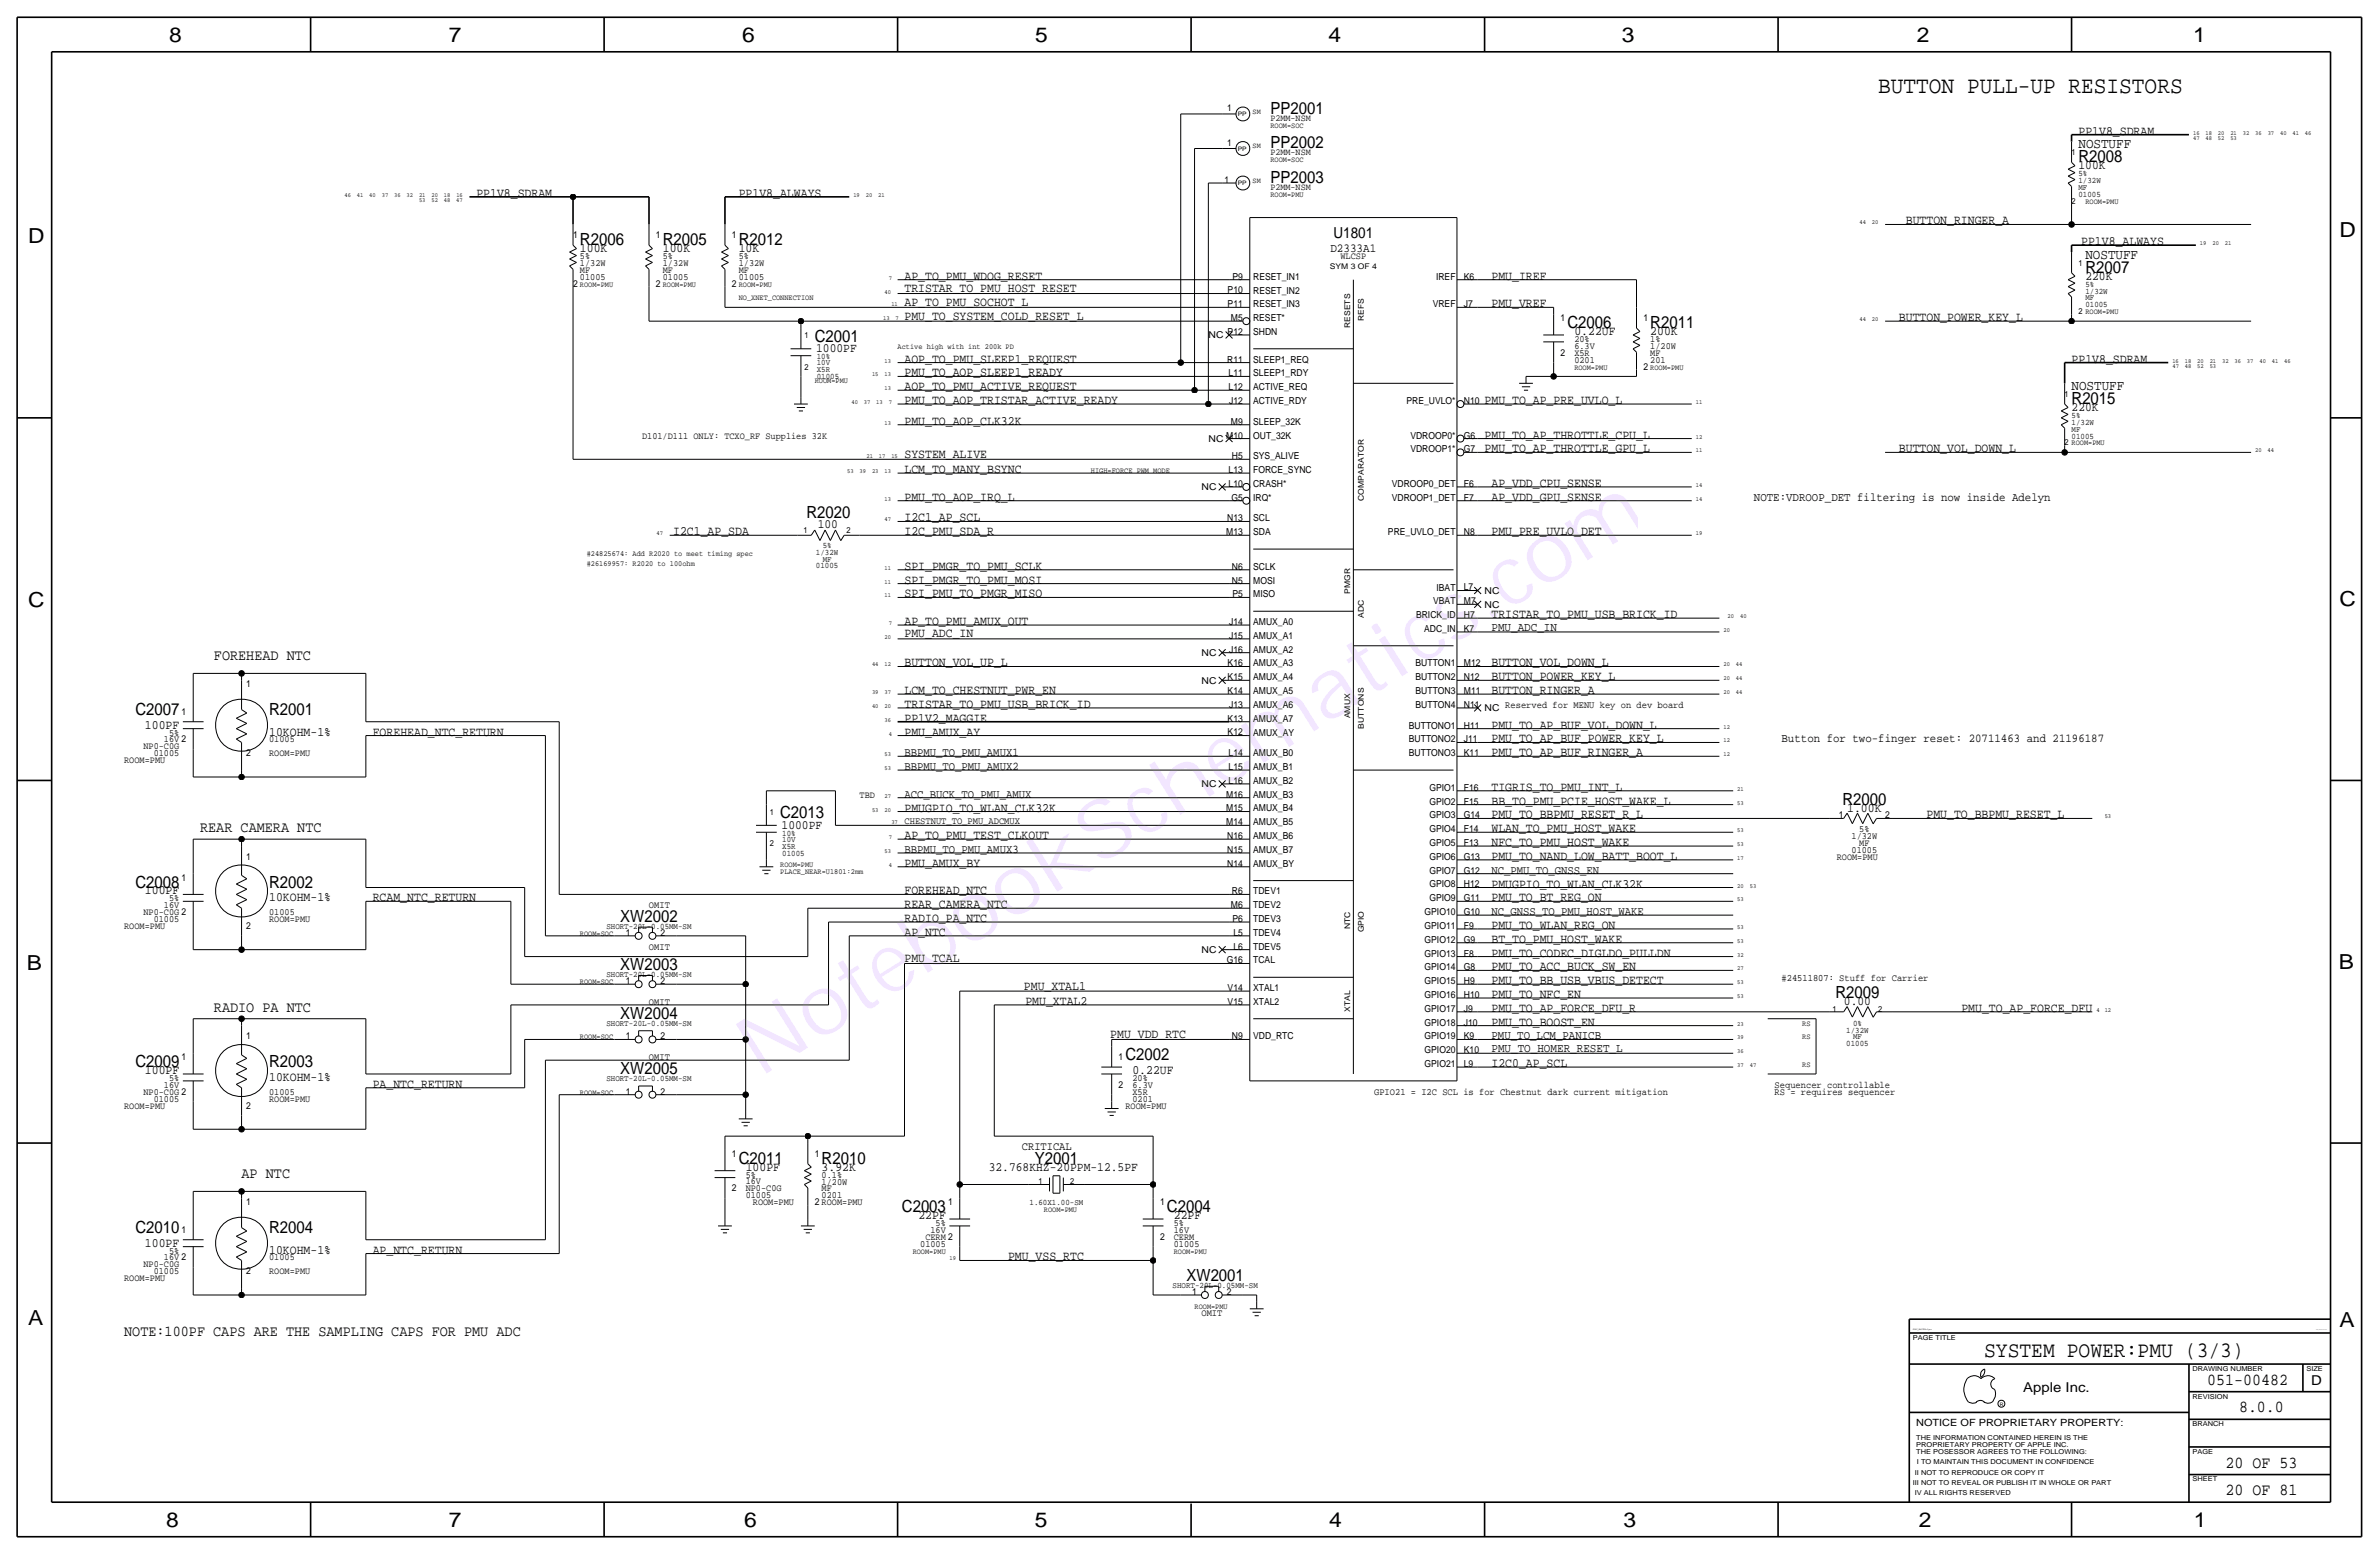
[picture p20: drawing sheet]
<svg xmlns="http://www.w3.org/2000/svg" width="875mm" height="572mm" viewBox="0 0 875 572" stroke-linecap="round" stroke-linejoin="round" font-family="sans-serif">
<defs><g id="words">
<text font-size="30.2" fill="#9f40ff" x="279.3" y="396.5" transform="rotate(-32 279.3 396.5)">NotebookSchematics.com</text>
<text font-size="8.7" x="690.8" y="34.3">BUTTON PULL-UP RESISTORS</text>
<text font-size="8.1" x="729.8" y="499.1">SYSTEM POWER:PMU (3/3)</text>
<g font-size="7.6">
<text x="62.2" y="15.5">8</text>
<text x="165" y="15.5">7</text>
<text x="273" y="15.5">6</text>
<text x="380.7" y="15.5">5</text>
<text x="488.6" y="15.5">4</text>
<text x="596.6" y="15.5">3</text>
<text x="705.1" y="15.5">2</text>
<text x="806.7" y="15.5">1</text>
<text x="10.4" y="89.4">D</text>
<text x="860.5" y="87.1">D</text>
<text x="10.4" y="223.3">C</text>
<text x="860.5" y="222.8">C</text>
<text x="9.8" y="356.6">B</text>
<text x="860.3" y="356.4">B</text>
<text x="10.4" y="487.4">A</text>
<text x="860.5" y="488.2">A</text>
<text x="61.2" y="561.6">8</text>
<text x="165" y="561.6">7</text>
<text x="273.8" y="561.6">6</text>
<text x="380.7" y="561.6">5</text>
<text x="488.9" y="561.6">4</text>
<text x="597.1" y="561.6">3</text>
<text x="705.8" y="561.6">2</text>
<text x="806.9" y="561.6">1</text>
</g>
<g font-size="6.2">
<text x="467.3" y="41.9">PP2001</text>
<text x="467.3" y="54.6">PP2002</text>
<text x="764.5" y="59.7">R2008</text>
<text x="467.3" y="67.3">PP2003</text>
<text x="213.3" y="90.2">R2006</text>
<text x="243.8" y="90.2">R2005</text>
<text x="271.7" y="90.2">R2012</text>
<text x="767" y="100.3">R2007</text>
<text x="299.7" y="125.7">C2001</text>
<text x="576.5" y="120.7">C2006</text>
<text x="607" y="120.7">R2011</text>
<text x="761.9" y="148.6">R2015</text>
<text x="296.7" y="190.5">R2020</text>
<text x="49.8" y="262.9">C2007</text>
<text x="99" y="262.9">R2001</text>
<text x="677.6" y="295.9">R2000</text>
<text x="287" y="301">C2013</text>
<text x="49.8" y="326.4">C2008</text>
<text x="99" y="326.4">R2002</text>
<text x="228.2" y="339.1">XW2002</text>
<text x="228.2" y="356.9">XW2003</text>
<text x="675.1" y="367">R2009</text>
<text x="228.2" y="374.6">XW2004</text>
<text x="414" y="389.9">C2002</text>
<text x="49.8" y="392.4">C2009</text>
<text x="99" y="392.4">R2003</text>
<text x="228.2" y="395">XW2005</text>
<text x="271.7" y="428">C2011</text>
<text x="302.2" y="428">R2010</text>
<text x="380.6" y="428">Y2001</text>
<text x="331.7" y="445.8">C2003</text>
<text x="429.2" y="445.8">C2004</text>
<text x="49.8" y="453.4">C2010</text>
<text x="99" y="453.4">R2004</text>
<text x="436.4" y="471.2">XW2001</text>
<text x="811.9" y="509.3">051-00482</text>
<text x="823.6" y="519.4">8.0.0</text>
<text x="818.6" y="539.7">20 OF 53</text>
<text x="818.6" y="549.9">20 OF 81</text>
</g>
<g font-size="5.6">
<text x="490.5" y="87.6">U1801</text>
<text x="78.7" y="242.6">FOREHEAD NTC</text>
<text x="73.6" y="306.1">REAR CAMERA NTC</text>
<text x="78.7" y="372.1">RADIO PA NTC</text>
<text x="88.9" y="433.1">AP NTC</text>
<text x="45.7" y="491.5">NOTE:100PF CAPS ARE THE SAMPLING CAPS FOR PMU ADC</text>
</g>
<g font-size="5.2">
<text x="764.5" y="54.6">NOSTUFF</text>
<text x="767" y="95.2">NOSTUFF</text>
<text x="762" y="143.5">NOSTUFF</text>
</g>
<g font-size="5">
<text x="850.1" y="509.3">D</text>
<text x="744.2" y="511.8">Apple Inc.</text>
</g>
<g font-size="4.7">
<text x="764.5" y="49.5">PP1V8_SDRAM</text>
<text x="764.5" y="62.2">100K</text>
<text x="175.2" y="72.4">PP1V8_SDRAM</text>
<text x="271.7" y="72.4">PP1V8_ALWAYS</text>
<text x="701" y="82.5">BUTTON_RINGER_A</text>
<text x="213.3" y="92.7">100K</text>
<text x="243.8" y="92.7">100K</text>
<text x="271.7" y="92.7">10K</text>
<text x="765.5" y="90.2">PP1V8_ALWAYS</text>
<text x="332.7" y="107.4">TRISTAR_TO_PMU_HOST_RESET</text>
<text x="332.7" y="102.9">AP_TO_PMU_WDOG_RESET</text>
<text x="548.6" y="102.9">PMU_IREF</text>
<text x="767" y="102.9">220K</text>
<text x="332.7" y="112.5">AP_TO_PMU_SOCHOT_L</text>
<text x="548.6" y="113">PMU_VREF</text>
<text x="332.7" y="117.6">PMU_TO_SYSTEM_COLD_RESET_L</text>
<text x="698.4" y="118.1">BUTTON_POWER_KEY_L</text>
<text x="579.1" y="123.2">0.22UF</text>
<text x="607" y="123.2">200K</text>
<text x="300.2" y="129.5">1000PF</text>
<text x="332.7" y="133.4">AOP_TO_PMU_SLEEP1_REQUEST</text>
<text x="761.9" y="133.4">PP1V8_SDRAM</text>
<text x="332.7" y="143.5">AOP_TO_PMU_ACTIVE_REQUEST</text>
<text x="332.7" y="138.4">PMU_TO_AOP_SLEEP1_READY</text>
<text x="332.7" y="148.6">PMU_TO_AOP_TRISTAR_ACTIVE_READY</text>
<text x="546" y="148.6">PMU_TO_AP_PRE_UVLO_L</text>
<text x="762" y="151.1">220K</text>
<text x="332.7" y="156.2">PMU_TO_AOP_CLK32K</text>
<text x="546" y="161.3">PMU_TO_AP_THROTTLE_CPU_L</text>
<text x="546" y="166.4">PMU_TO_AP_THROTTLE_GPU_L</text>
<text x="698.4" y="166.4">BUTTON_VOL_DOWN_L</text>
<text x="332.7" y="174">LCM_TO_MANY_BSYNC</text>
<text x="332.7" y="168.4">SYSTEM_ALIVE</text>
<text x="548.6" y="179.1">AP_VDD_CPU_SENSE</text>
<text x="332.7" y="184.2">PMU_TO_AOP_IRQ_L</text>
<text x="548.6" y="184.2">AP_VDD_GPU_SENSE</text>
<text x="332.7" y="191.8">I2C1_AP_SCL</text>
<text x="247.6" y="196.9">I2C1_AP_SDA</text>
<text x="300.8" y="194.1">100</text>
<text x="332.7" y="196.8">I2C_PMU_SDA_R</text>
<text x="548.6" y="196.9">PMU_PRE_UVLO_DET</text>
<text x="332.7" y="209.5">SPI_PMGR_TO_PMU_SCLK</text>
<text x="332.7" y="214.6">SPI_PMGR_TO_PMU_MOSI</text>
<text x="332.7" y="219.7">SPI_PMU_TO_PMGR_MISO</text>
<text x="548.6" y="227.3">TRISTAR_TO_PMU_USB_BRICK_ID</text>
<text x="332.7" y="229.9">AP_TO_PMU_AMUX_OUT</text>
<text x="332.7" y="234.4">PMU_ADC_IN</text>
<text x="332.7" y="245.1">BUTTON_VOL_UP_L</text>
<text x="548.6" y="245.1">BUTTON_VOL_DOWN_L</text>
<text x="548.6" y="250.2">BUTTON_POWER_KEY_L</text>
<text x="332.7" y="255.3">LCM_TO_CHESTNUT_PWR_EN</text>
<text x="548.6" y="255.3">BUTTON_RINGER_A</text>
<text x="332.7" y="260.3">TRISTAR_TO_PMU_USB_BRICK_ID</text>
<text x="53.3" y="268">100PF</text>
<text x="332.7" y="265.4">PP1V2_MAGGIE</text>
<text x="548.6" y="268">PMU_TO_AP_BUF_VOL_DOWN_L</text>
<text x="99" y="270.5">10KOHM-1%</text>
<text x="137.1" y="270.5">FOREHEAD_NTC_RETURN</text>
<text x="332.7" y="270.5">PMU_AMUX_AY</text>
<text x="548.6" y="273.1">PMU_TO_AP_BUF_POWER_KEY_L</text>
<text x="548.6" y="278.1">PMU_TO_AP_BUF_RINGER_A</text>
<text x="548.6" y="290.8">TIGRIS_TO_PMU_INT_L</text>
<text x="332.7" y="298.4">PMUGPIO_TO_WLAN_CLK32K</text>
<text x="548.6" y="295.9">BB_TO_PMU_PCIE_HOST_WAKE_L</text>
<text x="679.4" y="298.4">1.00K</text>
<text x="287.5" y="304.8">1000PF</text>
<text x="548.6" y="301">PMU_TO_BBPMU_RESET_R_L</text>
<text x="708.6" y="301">PMU_TO_BBPMU_RESET_L</text>
<text x="332.7" y="308.6">AP_TO_PMU_TEST_CLKOUT</text>
<text x="548.6" y="311.2">NFC_TO_PMU_HOST_WAKE</text>
<text x="548.6" y="306.1">WLAN_TO_PMU_HOST_WAKE</text>
<text x="548.6" y="316.2">PMU_TO_NAND_LOW_BATT_BOOT_L</text>
<text x="332.7" y="318.8">PMU_AMUX_BY</text>
<text x="53.3" y="328.9">100PF</text>
<text x="332.7" y="328.9">FOREHEAD_NTC</text>
<text x="548.6" y="326.4">PMUGPIO_TO_WLAN_CLK32K</text>
<text x="99" y="331.5">10KOHM-1%</text>
<text x="137.1" y="331.5">RCAM_NTC_RETURN</text>
<text x="332.7" y="334">REAR_CAMERA_NTC</text>
<text x="548.6" y="331.5">PMU_TO_BT_REG_ON</text>
<text x="332.7" y="339.1">RADIO_PA_NTC</text>
<text x="548.6" y="341.6">PMU_TO_WLAN_REG_ON</text>
<text x="332.7" y="344.2">AP_NTC</text>
<text x="548.6" y="346.7">BT_TO_PMU_HOST_WAKE</text>
<text x="332.7" y="353.8">PMU_TCAL</text>
<text x="548.6" y="351.8">PMU_TO_CODEC_DIGLDO_PULLDN</text>
<text x="548.6" y="356.9">PMU_TO_ACC_BUCK_SW_EN</text>
<text x="376.6" y="364">PMU_XTAL1</text>
<text x="548.6" y="362">PMU_TO_BB_USB_VBUS_DETECT</text>
<text x="377.1" y="369.6">PMU_XTAL2</text>
<text x="548.6" y="367">PMU_TO_NFC_EN</text>
<text x="678.2" y="369.6">0.00</text>
<text x="548.6" y="377.2">PMU_TO_BOOST_EN</text>
<text x="548.6" y="372.1">PMU_TO_AP_FORCE_DFU_R</text>
<text x="721.4" y="372.1">PMU_TO_AP_FORCE_DFU</text>
<text x="408.4" y="381.8">PMU_VDD_RTC</text>
<text x="53.3" y="395">100PF</text>
<text x="416.5" y="395">0.22UF</text>
<text x="548.6" y="392.4">I2C0_AP_SCL</text>
<text x="99" y="397.5">10KOHM-1%</text>
<text x="137.1" y="400">PA_NTC_RETURN</text>
<text x="274.3" y="430.5">100PF</text>
<text x="302.2" y="430.5">3.92K</text>
<text x="363.7" y="430.5">32.768KHZ-20PPM-12.5PF</text>
<text x="337.8" y="448.3">22PF</text>
<text x="431.7" y="448.3">22PF</text>
<text x="53.3" y="458.5">100PF</text>
<text x="99" y="461">10KOHM-1%</text>
<text x="137.1" y="461">AP_NTC_RETURN</text>
<text x="370.8" y="463.5">PMU_VSS_RTC</text>
</g>
<g font-size="4.5">
<text x="489.3" y="92.7">D2333A1</text>
<text x="548.6" y="231.9">PMU_ADC_IN</text>
<text x="548.6" y="386.8">PMU_TO_HOMER_RESET_L</text>
</g>
<g font-size="4.4">
<text x="645.1" y="184.1">NOTE:VDROOP_DET filtering is now inside Adelyn</text>
<text x="655.3" y="273">Button for two-finger reset: 20711463 and 21196187</text>
<text x="332.7" y="278.1">BBPMU_TO_PMU_AMUX1</text>
<text x="332.7" y="283.2">BBPMU_TO_PMU_AMUX2</text>
<text x="332.7" y="293.4">ACC_BUCK_TO_PMU_AMUX</text>
<text x="332.7" y="313.7">BBPMU_TO_PMU_AMUX3</text>
<text x="548.6" y="321.3">NC_PMU_TO_GNSS_EN</text>
<text x="548.6" y="336.5">NC_GNSS_TO_PMU_HOST_WAKE</text>
<text x="548.6" y="382.3">PMU_TO_LCM_PANICB</text>
</g>
<text font-size="4.3" x="375.9" y="422.9">CRITICAL</text>
<text font-size="3.7" x="704.8" y="524.5">NOTICE OF PROPRIETARY PROPERTY:</text>
<g font-size="3.6">
<text x="553.7" y="260.3">Reserved for MENU key on dev board</text>
<text x="332.7" y="303">CHESTNUT_TO_PMU_ADCMUX</text>
<text x="238.7" y="334">OMIT</text>
<text x="238.7" y="349.2">OMIT</text>
<text x="655.3" y="360.7">#24511807: Stuff for Carrier</text>
<text x="238.7" y="369.6">OMIT</text>
<text x="238.7" y="389.9">OMIT</text>
<text x="652.7" y="400">Sequencer controllable</text>
<text x="505.4" y="402.6">GPIO21 = I2C SCL is for Chestnut dark current mitigation</text>
<text x="652.7" y="402.6">RS = requires sequencer</text>
<text x="441.9" y="483.9">OMIT</text>
</g>
<g font-size="3.5">
<text x="451.4" y="40.9">1</text>
<text x="467.3" y="44.4">P2MM-NSM</text>
<text x="451.4" y="53.6">1</text>
<text x="467.3" y="57.2">P2MM-NSM</text>
<text x="450.4" y="67.3">1</text>
<text x="467.3" y="69.9">P2MM-NSM</text>
<text x="210.8" y="87.6">1</text>
<text x="241.2" y="87.6">1</text>
<text x="269.2" y="87.6">1</text>
<text x="213.3" y="95.3">5%</text>
<text x="243.8" y="95.3">5%</text>
<text x="271.7" y="95.3">5%</text>
<text x="493.1" y="95.3">WLCSP</text>
<text x="213.3" y="97.8">1/32W</text>
<text x="213.3" y="100.3">MF</text>
<text x="243.8" y="97.8">1/32W</text>
<text x="243.8" y="100.3">MF</text>
<text x="271.7" y="97.8">1/32W</text>
<text x="271.7" y="100.3">MF</text>
<text x="210.8" y="105.4">2</text>
<text x="213.3" y="102.9">01005</text>
<text x="241.2" y="105.4">2</text>
<text x="243.8" y="102.9">01005</text>
<text x="269.2" y="105.4">2</text>
<text x="271.7" y="102.9">01005</text>
<text x="451.5" y="107.9">P10</text>
<text x="453.3" y="102.9">P9</text>
<text x="461" y="107.9">RESET_IN2</text>
<text x="461" y="102.9">RESET_IN1</text>
<text x="528.2" y="102.9">IREF</text>
<text x="538.4" y="102.9">K6</text>
<text x="451.5" y="113">P11</text>
<text x="461" y="113">RESET_IN3</text>
<text x="527" y="113">VREF</text>
<text x="538.4" y="113">J7</text>
<text x="452.8" y="118.1">M5</text>
<text x="460.9" y="118.1">RESET*</text>
<text x="574" y="118.1">1</text>
<text x="604.5" y="118.1">1</text>
<text x="444.5" y="124.5">NC</text>
<text x="451.5" y="123.2">P12</text>
<text x="461" y="123.2">SHDN</text>
<text x="579.1" y="125.7">20%</text>
<text x="607" y="125.7">1%</text>
<text x="574" y="130.8">2</text>
<text x="579.1" y="130.8">X5R</text>
<text x="579.1" y="128.3">6.3V</text>
<text x="607" y="128.3">1/20W</text>
<text x="607" y="130.8">MF</text>
<text x="451.4" y="133.3">R11</text>
<text x="461" y="133.3">SLEEP1_REQ</text>
<text x="579.1" y="133.4">0201</text>
<text x="604.5" y="135.9">2</text>
<text x="607" y="133.4">201</text>
<text x="451.9" y="138.4">L11</text>
<text x="451.9" y="143.4">L12</text>
<text x="461" y="143.5">ACTIVE_REQ</text>
<text x="461" y="138.4">SLEEP1_RDY</text>
<text x="452.1" y="148.5">J12</text>
<text x="461" y="148.6">ACTIVE_RDY</text>
<text x="517.3" y="148.6">PRE_UVLO*</text>
<text x="538.4" y="148.6">N10</text>
<text x="236.2" y="161.3">D101/D111 ONLY: TCXO_RF Supplies 32K</text>
<text x="451" y="161.3">M10</text>
<text x="452.8" y="156.2">M9</text>
<text x="461" y="161.3">OUT_32K</text>
<text x="461" y="156.2">SLEEP_32K</text>
<text x="518.7" y="161.3">VDROOP0*</text>
<text x="538.4" y="161.3">G6</text>
<text x="444.5" y="162.6">NC</text>
<text x="518.7" y="166.4">VDROOP1*</text>
<text x="538.4" y="166.4">G7</text>
<text x="451.9" y="174">L13</text>
<text x="453.1" y="168.9">H5</text>
<text x="461" y="168.9">SYS_ALIVE</text>
<text x="461" y="174">FORCE_SYNC</text>
<text x="451.9" y="179">L10</text>
<text x="460.9" y="179.1">CRASH*</text>
<text x="511.9" y="179.1">VDROOP0_DET</text>
<text x="538.4" y="179.1">F6</text>
<text x="442" y="180.3">NC</text>
<text x="452.9" y="184.1">G5</text>
<text x="460.9" y="184.1">IRQ*</text>
<text x="511.9" y="184.2">VDROOP1_DET</text>
<text x="538.4" y="184.2">F7</text>
<text x="451.4" y="191.8">N13</text>
<text x="461" y="191.8">SCL</text>
<text x="451" y="196.8">M13</text>
<text x="461" y="196.8">SDA</text>
<text x="510.5" y="196.9">PRE_UVLO_DET</text>
<text x="538.4" y="196.8">N8</text>
<text x="453.1" y="209.5">N6</text>
<text x="461" y="209.5">SCLK</text>
<text x="453.1" y="214.6">N5</text>
<text x="461" y="214.6">MOSI</text>
<text x="453.3" y="219.7">P5</text>
<text x="461" y="219.7">MISO</text>
<text x="528.4" y="217.2">IBAT</text>
<text x="538.4" y="217.2">L7</text>
<text x="546.1" y="218.4">NC</text>
<text x="520.8" y="227.3">BRICK_ID</text>
<text x="527.1" y="222.2">VBAT</text>
<text x="538.4" y="222.2">M7</text>
<text x="538.4" y="227.3">H7</text>
<text x="546.1" y="223.5">NC</text>
<text x="452.1" y="229.8">J14</text>
<text x="461" y="229.9">AMUX_A0</text>
<text x="523.8" y="232.4">ADC_IN</text>
<text x="538.4" y="232.3">K7</text>
<text x="452.1" y="240">J16</text>
<text x="452.1" y="234.9">J15</text>
<text x="461" y="234.9">AMUX_A1</text>
<text x="442" y="241.3">NC</text>
<text x="451.5" y="245">K16</text>
<text x="461" y="245.1">AMUX_A3</text>
<text x="461" y="240">AMUX_A2</text>
<text x="520.7" y="245.1">BUTTON1</text>
<text x="538.4" y="245.1">M12</text>
<text x="442" y="251.5">NC</text>
<text x="451.5" y="250.1">K15</text>
<text x="461" y="250.2">AMUX_A4</text>
<text x="520.7" y="250.2">BUTTON2</text>
<text x="538.4" y="250.1">N12</text>
<text x="90.5" y="252.7">1</text>
<text x="451.5" y="255.2">K14</text>
<text x="461" y="255.3">AMUX_A5</text>
<text x="520.7" y="255.3">BUTTON3</text>
<text x="538.4" y="255.2">M11</text>
<text x="66.8" y="262.9">1</text>
<text x="452.1" y="260.3">J13</text>
<text x="461" y="260.3">AMUX_A6</text>
<text x="520.7" y="260.3">BUTTON4</text>
<text x="538.4" y="260.3">N11</text>
<text x="546.1" y="261.6">NC</text>
<text x="451.5" y="265.4">K13</text>
<text x="461" y="265.4">AMUX_A7</text>
<text x="518.2" y="268">BUTTONO1</text>
<text x="538.4" y="267.9">H11</text>
<text x="52.8" y="275.6">NP0-C0G</text>
<text x="60.3" y="273.1">16V 2</text>
<text x="62.2" y="270.5">5%</text>
<text x="99" y="273.1">01005</text>
<text x="451.5" y="270.5">K12</text>
<text x="461" y="270.5">AMUX_AY</text>
<text x="518.2" y="273">BUTTONO2</text>
<text x="538.4" y="273">J11</text>
<text x="45.7" y="280.7">ROOM=PMU</text>
<text x="56.5" y="278.1">01005</text>
<text x="90.5" y="278.1">2</text>
<text x="99" y="278.1">ROOM=PMU</text>
<text x="451.9" y="278.1">L14</text>
<text x="461" y="278.1">AMUX_B0</text>
<text x="518.2" y="278.1">BUTTONO3</text>
<text x="538.4" y="278.1">K11</text>
<text x="451.9" y="283.2">L15</text>
<text x="461" y="283.2">AMUX_B1</text>
<text x="316.2" y="293.4">TBD</text>
<text x="442" y="289.6">NC</text>
<text x="451" y="293.3">M16</text>
<text x="451.9" y="288.2">L16</text>
<text x="461" y="288.3">AMUX_B2</text>
<text x="461" y="293.4">AMUX_B3</text>
<text x="525.7" y="290.8">GPIO1</text>
<text x="538.4" y="290.8">F16</text>
<text x="451" y="298.4">M15</text>
<text x="461" y="298.4">AMUX_B4</text>
<text x="525.7" y="295.9">GPIO2</text>
<text x="538.4" y="295.9">F15</text>
<text x="451" y="303.5">M14</text>
<text x="461" y="303.5">AMUX_B5</text>
<text x="525.7" y="301">GPIO3</text>
<text x="538.4" y="301">G14</text>
<text x="676.4" y="301">1</text>
<text x="693.4" y="301">2</text>
<text x="451.4" y="308.6">N16</text>
<text x="461" y="308.6">AMUX_B6</text>
<text x="525.7" y="306.1">GPIO4</text>
<text x="525.7" y="311.1">GPIO5</text>
<text x="538.4" y="311.1">F13</text>
<text x="538.4" y="306">F14</text>
<text x="681" y="308.6">1/32W</text>
<text x="683.9" y="306.1">5%</text>
<text x="683.9" y="311.1">MF</text>
<text x="90.5" y="316.2">1</text>
<text x="451.4" y="313.6">N15</text>
<text x="461" y="313.7">AMUX_B7</text>
<text x="525.7" y="316.2">GPIO6</text>
<text x="538.4" y="316.2">G13</text>
<text x="675.6" y="316.2">ROOM=PMU</text>
<text x="681" y="313.7">01005</text>
<text x="66.8" y="323.8">1</text>
<text x="451.4" y="318.7">N14</text>
<text x="461" y="318.8">AMUX_BY</text>
<text x="525.7" y="321.3">GPIO7</text>
<text x="538.4" y="321.3">G12</text>
<text x="453.1" y="328.9">R6</text>
<text x="461" y="328.9">TDEV1</text>
<text x="525.7" y="326.4">GPIO8</text>
<text x="538.4" y="326.4">H12</text>
<text x="60.3" y="334">16V</text>
<text x="62.2" y="331.5">5%</text>
<text x="452.8" y="334">M6</text>
<text x="461" y="334">TDEV2</text>
<text x="525.7" y="331.5">GPIO9</text>
<text x="538.4" y="331.4">G11</text>
<text x="45.7" y="341.6">ROOM=PMU</text>
<text x="52.8" y="336.5">NP0-C0G 2</text>
<text x="56.5" y="339.1">01005</text>
<text x="90.5" y="341.6">2</text>
<text x="99" y="336.5">01005</text>
<text x="99" y="339.1">ROOM=PMU</text>
<text x="453.3" y="339.1">P6</text>
<text x="461" y="339.1">TDEV3</text>
<text x="524" y="341.6">GPIO11</text>
<text x="524" y="336.5">GPIO10</text>
<text x="538.4" y="341.6">F9</text>
<text x="538.4" y="336.5">G10</text>
<text x="230.2" y="344.2">1</text>
<text x="242.9" y="344.2">2</text>
<text x="453.6" y="344.2">L5</text>
<text x="461" y="344.1">TDEV4</text>
<text x="524" y="346.7">GPIO12</text>
<text x="538.4" y="346.7">G9</text>
<text x="442" y="350.5">NC</text>
<text x="453.6" y="349.2">L6</text>
<text x="461" y="349.2">TDEV5</text>
<text x="524" y="351.8">GPIO13</text>
<text x="538.4" y="351.8">F8</text>
<text x="451.2" y="354.3">G16</text>
<text x="461" y="354.3">TCAL</text>
<text x="524" y="356.9">GPIO14</text>
<text x="538.4" y="356.8">G8</text>
<text x="230.2" y="361.9">1</text>
<text x="242.9" y="361.9">2</text>
<text x="451.5" y="364.5">V14</text>
<text x="461" y="364.5">XTAL1</text>
<text x="524" y="361.9">GPIO15</text>
<text x="538.4" y="361.9">H9</text>
<text x="451.5" y="369.6">V15</text>
<text x="461" y="369.5">XTAL2</text>
<text x="524" y="367">GPIO16</text>
<text x="538.4" y="367">H10</text>
<text x="524" y="372.1">GPIO17</text>
<text x="524" y="377.2">GPIO18</text>
<text x="538.4" y="377.2">J10</text>
<text x="538.4" y="372.1">J9</text>
<text x="90.5" y="382.3">1</text>
<text x="230.2" y="382.3">1</text>
<text x="242.9" y="382.3">2</text>
<text x="453.1" y="382.3">N9</text>
<text x="461" y="382.2">VDD_RTC</text>
<text x="524" y="382.3">GPIO19</text>
<text x="538.4" y="382.3">K9</text>
<text x="66.8" y="389.9">1</text>
<text x="411.4" y="389.9">1</text>
<text x="524" y="387.3">GPIO20</text>
<text x="538.4" y="387.3">K10</text>
<text x="524" y="392.4">GPIO21</text>
<text x="538.4" y="392.4">L9</text>
<text x="60.3" y="400">16V</text>
<text x="62.2" y="397.5">5%</text>
<text x="411.4" y="400">2</text>
<text x="416.5" y="397.5">20%</text>
<text x="416.5" y="400">6.3V</text>
<text x="45.7" y="407.7">ROOM=PMU</text>
<text x="52.8" y="402.6">NP0-C0G 2</text>
<text x="56.5" y="405.1">01005</text>
<text x="90.5" y="407.7">2</text>
<text x="99" y="402.6">01005</text>
<text x="99" y="405.1">ROOM=PMU</text>
<text x="230.2" y="402.6">1</text>
<text x="242.9" y="402.6">2</text>
<text x="414" y="407.7">ROOM=PMU</text>
<text x="416.5" y="402.6">X5R</text>
<text x="416.5" y="405.1">0201</text>
<text x="269.2" y="425.4">1</text>
<text x="299.7" y="425.4">1</text>
<text x="274.3" y="435.6">16V</text>
<text x="274.3" y="433.1">5%</text>
<text x="302.2" y="435.6">1/20W</text>
<text x="302.2" y="433.1">0.1%</text>
<text x="90.5" y="443.2">1</text>
<text x="269.2" y="438.1">2</text>
<text x="274.3" y="440.7">01005</text>
<text x="274.3" y="438.2">NP0-C0G</text>
<text x="276.9" y="443.2">ROOM=PMU</text>
<text x="299.7" y="443.2">2 ROOM=PMU</text>
<text x="302.2" y="438.2">MF</text>
<text x="302.2" y="440.7">0201</text>
<text x="348.7" y="443.2">1</text>
<text x="426.7" y="443.2">1</text>
<text x="66.8" y="453.4">1</text>
<text x="340.4" y="455.9">CERM 2</text>
<text x="342.3" y="453.4">16V</text>
<text x="344.1" y="450.8">5%</text>
<text x="426.7" y="455.9">2</text>
<text x="431.7" y="455.9">CERM</text>
<text x="431.7" y="450.9">5%</text>
<text x="431.7" y="453.4">16V</text>
<text x="62.2" y="461">5%</text>
<text x="338.5" y="458.5">01005</text>
<text x="431.7" y="458.5">01005</text>
<text x="52.8" y="466.1">NP0-C0G</text>
<text x="60.3" y="463.5">16V 2</text>
<text x="99" y="463.5">01005</text>
<text x="45.7" y="471.2">ROOM=PMU</text>
<text x="56.5" y="468.6">01005</text>
<text x="90.5" y="468.6">2</text>
<text x="99" y="468.6">ROOM=PMU</text>
<text x="438.5" y="476.2">1</text>
<text x="451.2" y="476.2">2</text>
</g>
<g font-size="3.1">
<text x="762" y="57.2">1</text>
<text x="764.5" y="64.8">5%</text>
<text x="764.5" y="67.3">1/32W</text>
<text x="764.5" y="69.9">MF</text>
<text x="762" y="74.9">2</text>
<text x="764.5" y="72.4">01005</text>
<text x="764.5" y="97.8">1</text>
<text x="767" y="108">1/32W</text>
<text x="767" y="105.4">5%</text>
<text x="767" y="113">01005</text>
<text x="767" y="110.5">MF</text>
<text x="764.5" y="115.6">2 ROOM=PMU</text>
<text x="295.9" y="124.5">1</text>
<text x="295.9" y="135.9">2</text>
<text x="300.4" y="134.4">10V</text>
<text x="300.4" y="132.1">10%</text>
<text x="300.4" y="136.9">X5R</text>
<text x="300.4" y="139.4">01005</text>
<text x="759.4" y="146.1">1</text>
<text x="762" y="153.7">5%</text>
<text x="762" y="161.3">01005</text>
<text x="762" y="156.2">1/32W</text>
<text x="762" y="158.8">MF</text>
<text x="759.4" y="163.8">2 ROOM=PMU</text>
<text x="295.6" y="196.1">1</text>
<text x="311.4" y="196.1">2</text>
<text x="300.1" y="204">1/32W</text>
<text x="302.6" y="201.4">5%</text>
<text x="300.1" y="209">01005</text>
<text x="302.6" y="206.5">MF</text>
<text x="283.2" y="299.7">1</text>
<text x="283.2" y="311.1">2</text>
<text x="287.7" y="309.6">10V</text>
<text x="287.7" y="307.3">10%</text>
<text x="287.7" y="314.7">01005</text>
<text x="287.7" y="312.2">X5R</text>
<text x="223" y="341.6">SHORT-20L-0.05MM-SM</text>
<text x="223" y="359.4">SHORT-20L-0.05MM-SM</text>
<text x="223" y="377.2">SHORT-20L-0.05MM-SM</text>
<text x="674.1" y="372.1">1</text>
<text x="681.6" y="377.2">0%</text>
<text x="690.8" y="372.1">2</text>
<text x="679.1" y="379.7">1/32W</text>
<text x="681.6" y="382.3">MF</text>
<text x="679.1" y="384.8">01005</text>
<text x="223" y="397.5">SHORT-20L-0.05MM-SM</text>
<text x="382" y="435.6">1</text>
<text x="393.6" y="435.6">2</text>
<text x="378.7" y="443.2">1.60X1.00-SM</text>
<text x="431.3" y="473.7">SHORT-20L-0.05MM-SM</text>
</g>
<g font-size="2.9">
<text x="467.3" y="47">ROOM=SOC</text>
<text x="467.3" y="59.7">ROOM=SOC</text>
<text x="467.3" y="72.4">ROOM=PMU</text>
<text x="767" y="74.9">ROOM=PMU</text>
<text x="489.1" y="99.1">SYM 3 OF 4</text>
<text x="213.3" y="105.4">ROOM=PMU</text>
<text x="243.8" y="105.4">ROOM=PMU</text>
<text x="271.7" y="105.4">ROOM=PMU</text>
<text x="271.7" y="110.5">NO_XNET_CONNECTION</text>
<text x="501.7" y="118.1" transform="rotate(-90 501.7 118.1)">REFS</text>
<text x="496.6" y="120.6" transform="rotate(-90 496.6 120.6)">RESETS</text>
<text x="330.1" y="128.3">Active high with int 200k PD</text>
<text x="579.1" y="135.9">ROOM=PMU</text>
<text x="607" y="135.9">ROOM=PMU</text>
<text x="299.7" y="141">ROOM=PMU</text>
<text x="401.3" y="174">HIGH=FORCE PWM MODE</text>
<text x="501.7" y="184.1" transform="rotate(-90 501.7 184.1)">COMPARATOR</text>
<text x="215.8" y="208.3">#26169957: R2020 to 100ohm</text>
<text x="215.8" y="204.5">#24825674: Add R2020 to meet timing spec</text>
<text x="496.6" y="218.4" transform="rotate(-90 496.6 218.4)">PMGR</text>
<text x="501.7" y="227.3" transform="rotate(-90 501.7 227.3)">ADC</text>
<text x="496.6" y="264.2" transform="rotate(-90 496.6 264.2)">AMUX</text>
<text x="501.7" y="268" transform="rotate(-90 501.7 268)">BUTTONS</text>
<text x="287" y="321.3">PLACE_NEAR=U1801:2mm</text>
<text x="287" y="318.8">ROOM=PMU</text>
<text x="496.6" y="341.6" transform="rotate(-90 496.6 341.6)">NTC</text>
<text x="213.3" y="344.2">ROOM=SOC</text>
<text x="501.7" y="342.9" transform="rotate(-90 501.7 342.9)">GPIO</text>
<text x="213.3" y="362">ROOM=SOC</text>
<text x="496.6" y="372.1" transform="rotate(-90 496.6 372.1)">XTAL</text>
<text x="662.9" y="377.2">RS</text>
<text x="213.3" y="382.3">ROOM=SOC</text>
<text x="662.9" y="382.3">RS</text>
<text x="662.9" y="392.4">RS</text>
<text x="213.3" y="402.6">ROOM=SOC</text>
<text x="384" y="445.8">ROOM=PMU</text>
<text x="335.7" y="461">ROOM=PMU</text>
<text x="431.7" y="461">ROOM=PMU</text>
<text x="439.4" y="481.3">ROOM=PMU</text>
</g>
<g font-size="2.8">
<text x="460.7" y="41.9">SM</text>
<text x="460.7" y="54.6">SM</text>
<text x="460.7" y="67.3">SM</text>
</g>
<g font-size="2.5">
<text x="703.5" y="492.8">PAGE TITLE</text>
<text x="806.4" y="504.2">DRAWING NUMBER</text>
<text x="848.3" y="504.2">SIZE</text>
<text x="806.4" y="514.4">REVISION</text>
<text x="806.4" y="524.5">BRANCH</text>
<text x="704.8" y="532.1">PROPRIETARY PROPERTY OF APPLE INC.</text>
<text x="704.8" y="529.6">THE INFORMATION CONTAINED HEREIN IS THE</text>
<text x="704.8" y="534.7">THE POSESSOR AGREES TO THE FOLLOWING:</text>
<text x="705.1" y="538.5">I TO MAINTAIN THIS DOCUMENT IN CONFIDENCE</text>
<text x="806.4" y="534.7">PAGE</text>
<text x="704.3" y="542.3">II NOT TO REPRODUCE OR COPY IT</text>
<text x="806.4" y="544.8">SHEET</text>
<text x="703.5" y="546.1">III NOT TO REVEAL OR PUBLISH IT IN WHOLE OR PART</text>
<text x="704.3" y="549.9">IV ALL RIGHTS RESERVED</text>
</g>
<g font-size="2.3">
<text x="455.2" y="42.7">PP</text>
<text x="806.6" y="49.5">16</text>
<text x="806.6" y="51.4">47</text>
<text x="811.2" y="49.5">18</text>
<text x="811.2" y="51.4">48</text>
<text x="815.8" y="49.5">20</text>
<text x="815.8" y="51.4">52</text>
<text x="820.4" y="49.5">21</text>
<text x="820.4" y="51.4">53</text>
<text x="824.9" y="49.5">32</text>
<text x="829.5" y="49.5">36</text>
<text x="834.1" y="49.5">37</text>
<text x="838.7" y="49.5">40</text>
<text x="843.2" y="49.5">41</text>
<text x="847.8" y="49.5">46</text>
<text x="455.2" y="55.4">PP</text>
<text x="455.2" y="68.1">PP</text>
<text x="126.7" y="72.4">46</text>
<text x="131.3" y="72.4">41</text>
<text x="135.8" y="72.4">40</text>
<text x="140.4" y="72.4">37</text>
<text x="145" y="72.4">36</text>
<text x="149.6" y="72.4">32</text>
<text x="154.1" y="74.2">53</text>
<text x="154.1" y="72.4">21</text>
<text x="158.7" y="74.2">52</text>
<text x="158.7" y="72.4">20</text>
<text x="163.3" y="74.2">48</text>
<text x="163.3" y="72.4">18</text>
<text x="167.8" y="74.2">47</text>
<text x="167.8" y="72.4">16</text>
<text x="313.9" y="72.4">19</text>
<text x="318.5" y="72.4">20</text>
<text x="323" y="72.4">21</text>
<text x="684" y="82.6">44</text>
<text x="688.5" y="82.6">20</text>
<text x="809.2" y="90.2">19</text>
<text x="813.8" y="90.2">20</text>
<text x="818.3" y="90.2">21</text>
<text x="325.3" y="108">40</text>
<text x="326.9" y="102.9">7</text>
<text x="327.9" y="112.5">11</text>
<text x="324.9" y="117.6">13</text>
<text x="329.4" y="117.6">7</text>
<text x="684" y="118.1">44</text>
<text x="688.5" y="118.1">20</text>
<text x="325.3" y="133.3">13</text>
<text x="799" y="133.3">16</text>
<text x="799" y="135.2">47</text>
<text x="803.6" y="133.3">18</text>
<text x="803.6" y="135.2">48</text>
<text x="808.2" y="133.3">20</text>
<text x="808.2" y="135.2">52</text>
<text x="812.7" y="133.3">21</text>
<text x="812.8" y="135.2">53</text>
<text x="817.3" y="133.3">32</text>
<text x="821.9" y="133.3">36</text>
<text x="826.5" y="133.3">37</text>
<text x="831" y="133.3">40</text>
<text x="835.6" y="133.3">41</text>
<text x="840.2" y="133.3">46</text>
<text x="320.7" y="138.4">15</text>
<text x="325.3" y="143.5">13</text>
<text x="325.3" y="138.4">13</text>
<text x="313.2" y="148.6">40</text>
<text x="317.7" y="148.6">37</text>
<text x="322.3" y="148.6">13</text>
<text x="326.9" y="148.6">7</text>
<text x="623.8" y="148.6">11</text>
<text x="325.3" y="156.2">13</text>
<text x="623.8" y="161.3">12</text>
<text x="623.8" y="166.4">11</text>
<text x="829.5" y="166.4">20</text>
<text x="834.1" y="166.4">44</text>
<text x="311.6" y="174">53</text>
<text x="316.2" y="174">39</text>
<text x="318.7" y="168.4">21</text>
<text x="320.7" y="174">23</text>
<text x="323.3" y="168.4">17</text>
<text x="325.3" y="174">13</text>
<text x="327.9" y="168.4">15</text>
<text x="623.8" y="179.1">14</text>
<text x="325.3" y="184.2">13</text>
<text x="623.8" y="184.2">14</text>
<text x="325.3" y="191.8">47</text>
<text x="241.5" y="196.8">47</text>
<text x="623.8" y="196.9">19</text>
<text x="325.3" y="209.5">11</text>
<text x="325.3" y="214.6">11</text>
<text x="325.3" y="219.7">11</text>
<text x="635.5" y="227.3">20</text>
<text x="640" y="227.3">40</text>
<text x="326.9" y="229.9">7</text>
<text x="633.9" y="232.4">20</text>
<text x="325.3" y="235">20</text>
<text x="320.7" y="245.1">44</text>
<text x="325.3" y="245.1">12</text>
<text x="633.9" y="245.1">20</text>
<text x="638.5" y="245.1">44</text>
<text x="633.9" y="250.2">20</text>
<text x="638.5" y="250.2">44</text>
<text x="320.7" y="255.3">39</text>
<text x="325.3" y="255.3">37</text>
<text x="633.9" y="255.3">20</text>
<text x="638.5" y="255.3">44</text>
<text x="320.7" y="260.4">40</text>
<text x="325.3" y="260.4">20</text>
<text x="325.3" y="265.4">36</text>
<text x="633.9" y="268">12</text>
<text x="326.9" y="270.5">4</text>
<text x="633.9" y="273">12</text>
<text x="325.3" y="278.1">53</text>
<text x="633.9" y="278.1">12</text>
<text x="325.3" y="283.2">53</text>
<text x="325.3" y="293.4">27</text>
<text x="639" y="290.8">21</text>
<text x="320.7" y="298.5">53</text>
<text x="325.3" y="298.5">20</text>
<text x="639" y="295.9">53</text>
<text x="327.9" y="303">37</text>
<text x="774.1" y="301">53</text>
<text x="326.9" y="308.6">7</text>
<text x="639" y="306.1">53</text>
<text x="639" y="311.1">53</text>
<text x="325.3" y="313.7">53</text>
<text x="639" y="316.2">17</text>
<text x="326.9" y="318.8">4</text>
<text x="639" y="326.4">20</text>
<text x="643.6" y="326.4">53</text>
<text x="639" y="331.5">53</text>
<text x="639" y="341.6">53</text>
<text x="639" y="346.7">53</text>
<text x="639" y="351.8">32</text>
<text x="639" y="356.9">27</text>
<text x="639" y="362">53</text>
<text x="639" y="367">53</text>
<text x="639" y="377.2">23</text>
<text x="771.1" y="372.1">4</text>
<text x="774.1" y="372.1">12</text>
<text x="639" y="382.3">39</text>
<text x="639" y="387.3">36</text>
<text x="639" y="392.4">37</text>
<text x="643.6" y="392.4">47</text>
<text x="349.2" y="463.6">19</text>
</g>
<text font-size="1.8" x="735.5" y="516.9">R</text>
<text font-size=".8" x="703.5" y="488.9">SYNC_MASTER=Sync</text>
<text font-size=".4" x="851.9" y="488.9">SYNC_DATE=06/06/2016</text>
</g></defs>
<g fill="none" stroke="#000" stroke-width=".37">
<path d="M434.3 41.9v91.5zM434.3 41.9h15.2zM439.4 54.6v88.9zM439.4 54.6h10.1zM449.5 54.6h5.1zM449.5 41.9h5.1zM762 59.7l1.2 1.3zM762 52.1v7.6zM444.5 67.3v81.3zM444.5 67.3h5zM449.5 67.3h5.1zM760.7 62.2l2.5-1.2z"/>
<path d="M760.7 67.3l2.5-1.3zM760.7 64.8l2.5-1.3zM760.7 67.3l1.3 1.3zM760.7 64.8l2.5 1.2zM760.7 62.2l2.5 1.3zM762 74.9v7.7zM762 68.6v6.3zM209.5 97.8l1.3 1.3zM209.5 95.3l2.5 1.2zM209.5 92.7l2.5 1.3zM209.5 92.7l2.5-1.3zM209.5 97.8l2.5-1.3z"/>
<path d="M209.5 95.3l2.5-1.3zM210.8 82.5v7.7zM210.8 99.1v6.3zM210.8 90.2l1.2 1.2zM237.4 92.7l2.6-1.3zM237.4 97.8l2.6-1.3zM237.4 95.3l2.6-1.3zM237.4 97.8l1.3 1.3zM237.4 95.3l2.6 1.2zM237.4 92.7l2.6 1.3zM238.7 90.2l1.3 1.2zM238.7 82.5v7.7z"/>
<path d="M238.7 99.1v6.3zM265.4 97.8l1.2 1.3zM265.4 95.3l2.5 1.2zM265.4 92.7l2.5 1.3zM265.4 92.7l2.5-1.3zM265.4 97.8l2.5-1.3zM265.4 95.3l2.5-1.3zM266.6 90.2l1.3 1.2zM266.6 82.5v7.7zM266.6 99.1v6.3zM459.7 80v317.5zM459.7 80h76.2z"/>
<path d="M535.9 80v317.5zM693.4 82.6h68.6zM762 82.6h66zM762 92.7v7.6zM210.8 105.4v63.5zM238.7 105.4v12.7zM238.7 118.1h55.9zM266.6 105.4v7.6zM266.7 113h185.4zM294.6 118.1h157.5zM294.6 118.1v2.6zM330.2 102.9h121.9z"/>
<path d="M330.2 108h121.9zM452.1 118.1h5zM452.1 102.9h7.6zM452.1 108h7.6zM452.1 113h7.6zM497.8 102.9v292.1zM535.9 102.9h7.6zM535.9 113h7.6zM543.5 113h28zM543.5 102.9h58.4zM571.5 113v2.6zM571.5 115.6v7.6z"/>
<path d="M601.9 102.9v10.1zM601.9 113v7.7zM693.4 118.1h68.6zM760.7 102.9l2.5-1.3zM760.7 108l2.5-1.3zM760.7 105.4l2.5-1.3zM760.7 108l1.3 1.2zM760.7 105.4l2.5 1.3zM760.7 102.9l2.5 1.2zM762 100.3l1.2 1.3zM762 118.1h66zM762 115.6v2.5z"/>
<path d="M762 109.2v6.4zM290.8 128.3h7.6zM290.8 130.8h7.6zM294.6 138.4v7.7zM294.6 120.7v7.6zM294.6 130.8v7.6zM330.1 133.4h104.2zM330.1 138.4h122zM434.3 133.4h17.8zM450.8 124.5l2.5-2.6zM450.8 121.9l2.5 2.6zM452.1 138.4h7.6z"/>
<path d="M452.1 133.4h7.6zM452.1 123.2h7.6zM461 128.3h36.8zM561.3 138.4h10.2zM561.3 138.4v2.6zM567.6 125.7h7.7zM567.6 123.2h7.7zM571.5 138.4h30.4zM571.5 133.4v5zM571.5 125.7v7.7zM600.7 123.2l2.5-1.3zM600.7 128.3l2.5-1.3z"/>
<path d="M600.7 125.7l2.5-1.2zM600.7 128.3l1.2 1.2zM600.7 125.7l2.5 1.3zM600.7 123.2l2.5 1.3zM601.9 120.6l1.3 1.3zM601.9 135.9v2.5zM601.9 129.5v6.4zM292 148.6h5.1zM293.1 149.9h3zM293.8 151.1h1.6zM294.6 146.1v2.5zM330.2 143.5h109.2z"/>
<path d="M330.2 156.2h121.9zM330.2 148.6h114.3zM439.4 143.5h12.7zM444.5 148.6h7.6zM452.1 143.5h7.6zM452.1 148.6h7.6zM452.1 156.2h7.6zM497.8 141h36.8zM538.4 148.6h5.1zM543.5 148.6h78.8zM558.8 141h5zM559.8 142.2h3z"/>
<path d="M560.5 143.5h1.6zM758.1 151.1l2.6-1.2zM758.1 156.2l2.6-1.3zM758.1 153.7l2.6-1.3zM758.1 156.2l1.3 1.3zM758.1 153.7l2.6 1.2zM758.1 151.1l2.6 1.3zM759.4 141v7.6zM759.4 157.5v6.3zM759.4 148.6l1.3 1.3zM210.8 168.9h241.3zM330.1 174h122z"/>
<path d="M448.3 177.8l2.5 2.5zM449.5 179.1h2.6zM450.8 162.6l2.5-2.6zM450.8 160l2.5 2.6zM452.1 179.1h5zM452.1 174h7.6zM452.1 168.9h7.6zM452.1 161.3h7.6zM535.9 179.1h7.6zM538.4 161.3h5.1zM538.4 166.4h5.1zM543.5 161.3h78.8z"/>
<path d="M543.5 166.4h78.8zM543.5 179.1h78.8zM693.4 166.4h66zM759.4 163.8v2.6zM759.4 166.4h68.6zM246.3 196.9h47zM293.3 196.9h5.1zM299.7 194.9l1.9 3.9zM299.7 194.9l-1.3 2zM303.5 194.9l-1.9 3.9zM303.5 194.9l1.9 3.9zM307.3 194.9l-1.9 3.9z"/>
<path d="M307.3 194.9l1.9 3.9zM310.5 196.9h5.7zM310.5 196.9l-1.3 2zM316.2 196.9h135.9zM330.1 191.8h122zM330.2 184.2h121.9zM448.3 180.3l2.5-2.5zM452.1 184.2h5zM452.1 191.8h7.6zM452.1 196.9h7.6zM535.9 196.9h7.6zM535.9 184.2h7.6z"/>
<path d="M543.5 184.2h78.8zM543.5 196.9h78.8zM330.2 219.7h121.9zM330.2 214.6h121.9zM330.2 209.6h121.9zM452.1 214.6h7.6zM452.1 219.7h7.6zM452.1 209.6h7.6zM461 201.9h36.8zM497.8 209.6h36.8zM535.9 217.2h7.6zM542.2 215.9l2.6 2.5z"/>
<path d="M544.8 215.9l-2.6 2.5zM330.1 229.9h122zM330.1 235h122zM448.3 238.8l2.5 2.5zM452.1 229.9h7.6zM452.1 234.9h7.6zM461 224.8h36.8zM497.8 237.5h36.8zM535.9 227.3h7.6zM535.9 222.2h7.6zM535.9 232.4h7.6zM542.2 221l2.6 2.5z"/>
<path d="M543.5 232.4h88.9zM543.5 227.3h88.9zM544.8 221l-2.6 2.5zM71.1 247.7h17.7zM71.1 247.6v10.2zM71.1 257.8v7.6zM88.8 247.7h45.8zM88.8 247.7v2.5zM88.8 250.2v10.8zM134.6 247.7v17.7zM330.1 245.1h122zM330.1 255.3h122z"/>
<path d="M448.3 251.5l2.5-2.6zM448.3 248.9l2.5 2.6zM448.3 241.3l2.5-2.5zM449.5 250.2h2.6zM449.5 240h2.6zM452.1 255.3h7.6zM452.1 250.2h7.6zM452.1 240h7.6zM452.1 245.1h7.6zM535.9 250.2h7.6zM535.9 255.3h7.6zM535.9 245.1h7.6z"/>
<path d="M542.2 259.1l2.6 2.5zM543.5 245.1h88.9zM543.5 255.3h88.9zM543.5 250.2h88.9zM67.3 265.4h7.6zM67.3 268h7.6zM71.1 275.6v10.2zM71.1 268v7.6zM86.9 271.8l1.9 1.3zM86.9 271.8l3.9-1.9zM86.9 264.2l3.9-2zM86.9 268l3.9 1.9z"/>
<path d="M86.9 268l3.9-2zM86.9 264.2l3.9 1.8zM88.8 273v10.2zM88.8 261l2 1.2zM134.6 270.5v15.2zM134.6 265.4h71.1zM134.6 270.5h66zM200.6 270.5v73.7zM205.7 265.4v63.5zM330.1 260.4h122zM330.1 270.5h122zM330.1 278.1h122z"/>
<path d="M452.1 270.5h7.6zM452.1 265.4h7.6zM452.1 260.3h7.6zM452.1 278.1h7.6zM535.9 278.1h7.6zM535.9 273.1h7.6zM535.9 268h7.6zM535.9 260.4h7.6zM542.2 261.6l2.6-2.5zM543.5 268h88.9zM543.5 273.1h88.9zM543.5 278.1h88.9z"/>
<path d="M71.1 285.8h17.7zM88.8 285.8h45.8zM88.8 283.2v2.6zM281.9 290.8h25.4zM281.9 290.8v5.1zM281.9 295.9v7.6zM307.3 290.8v12.7zM330.1 293.4h122zM330.1 298.5h122zM330.1 283.2h122zM448.3 289.6l2.5-2.6zM448.3 287l2.5 2.6z"/>
<path d="M449.5 288.3h2.6zM452.1 293.4h7.6zM452.1 298.4h7.6zM452.1 288.3h7.6zM452.1 283.2h7.6zM497.8 283.2h36.8zM535.9 295.9h7.6zM535.9 290.8h7.6zM543.5 290.8h94zM543.5 295.9h94zM679.4 299.1l1.9 3.8zM679.4 299.1l-1.3 1.9z"/>
<path d="M683.2 299.1l-1.9 3.8zM683.2 299.1l1.9 3.8zM687 299.1l-1.9 3.8zM687 299.1l2 3.8zM71.1 308.6h17.7zM71.1 308.6v12.7zM88.8 308.6h45.8zM88.8 308.6v2.5zM88.8 311.2v10.7zM134.6 308.6v17.8zM278.1 303.5h7.6zM278.1 306.1h7.6z"/>
<path d="M279.3 318.8h5.1zM281.9 313.7v2.5zM281.9 306.1v7.6zM281.9 316.2v2.6zM307.3 303.5h144.8zM330.1 308.6h122zM330.1 313.7h122zM330.1 318.8h122zM452.1 318.8h7.6zM452.1 313.7h7.6zM452.1 308.6h7.6zM452.1 303.5h7.6z"/>
<path d="M535.9 316.2h7.6zM535.9 306.1h7.6zM535.9 311.2h7.6zM535.9 301h7.6zM543.5 301h129.6zM543.5 306.1h94zM543.5 311.2h94zM543.5 316.2h94zM673.1 301h5zM690.2 301h5.7zM690.2 301l-1.2 2zM695.9 301h73.7z"/>
<path d="M67.3 328.9h7.6zM67.3 331.5h7.6zM71.1 339.1v10.2zM71.1 321.3v7.6zM71.1 331.5v7.6zM86.9 332.7l1.9 1.3zM86.9 332.7l3.9-1.8zM86.9 325.1l3.9-1.9zM86.9 328.9l3.9 2zM86.9 328.9l3.9-1.9zM86.9 325.1l3.9 1.9zM88.8 334v10.2z"/>
<path d="M88.8 321.9l2 1.3zM134.6 331.5h53.3zM134.6 331.5v17.7zM134.6 326.4h58.4zM187.9 331.5v30.4zM193 326.4v25.4zM205.7 328.9h246.4zM280.4 320h3zM281.1 321.3h1.6zM297.1 334v17.8zM297.1 334h155zM304.7 339.1v30.5z"/>
<path d="M304.8 339.1h147.3zM452.1 328.9h7.6zM452.1 334h7.6zM452.1 339.1h7.6zM461 323.8h36.8zM535.9 336.6h7.6zM535.9 326.4h7.6zM535.9 321.3h7.6zM535.9 331.5h7.6zM543.5 321.3h94zM543.5 331.5h94zM543.5 326.4h94z"/>
<path d="M543.5 336.6h94zM71.1 349.2h17.7zM88.8 349.2h45.8zM88.8 344.2v5zM193 351.8h104.1zM200.6 344.2h25.4zM226 344.2h7.6zM234.9 341h5.1zM234.9 358.7h5.1zM234.9 341v1.9zM234.9 358.7v2zM240 341v1.9z"/>
<path d="M240 358.7v2zM241.2 344.2h7.7zM248.9 344.2h25.4zM274.3 344.2v17.8zM312.4 344.2v45.7zM312.4 344.2h139.7zM332.7 354.3v63.5zM332.7 354.3h119.4zM448.3 350.5l2.5-2.5zM448.3 348l2.5 2.5zM449.5 349.2h2.6zM452.1 344.2h7.6z"/>
<path d="M452.1 349.2h7.6zM452.1 354.3h7.6zM461 359.4h36.8zM535.9 356.9h7.6zM535.9 346.7h7.6zM535.9 351.8h7.6zM535.9 341.6h7.6zM543.5 356.9h94zM543.5 346.7h94zM543.5 351.8h94zM543.5 341.6h94zM71.1 374.6h17.7z"/>
<path d="M71.1 374.7v12.7zM88.8 374.6h45.8zM88.8 374.6v2.6zM88.8 377.2v10.8zM134.6 374.7v20.3zM187.9 362h38.1zM187.9 369.6h116.8zM187.9 369.6v25.4zM226 361.9h7.6zM234.9 379.1h5.1zM234.9 379.1v1.9zM240 379.1v1.9z"/>
<path d="M241.2 361.9h7.7zM248.9 362h25.4zM274.3 361.9v20.4zM353 364.5h99.1zM353 364.5v71.1zM365.7 369.6h86.4zM365.7 369.6v48.2zM452.1 369.6h7.6zM452.1 364.5h7.6zM461 374.6h36.8zM535.9 372.1h7.6zM535.9 377.2h7.6z"/>
<path d="M535.9 367h7.6zM535.9 362h7.6zM543.5 377.2h94zM543.5 372.1h129.6zM543.5 367h94zM543.5 362h94zM650.2 374.6h17.8zM668 374.7v20.3zM673.1 372.1h5zM679.4 370.2l1.9 3.8zM679.4 370.2l-1.3 1.9zM683.2 370.2l-1.9 3.8z"/>
<path d="M683.2 370.2l1.9 3.8zM687 370.2l-1.9 3.8zM687 370.2l2 3.8zM690.2 372.1h5.7zM690.2 372.1l-1.2 2zM695.9 372.1h73.7zM67.3 395h7.6zM67.3 397.5h7.6zM71.1 387.4v7.6zM71.1 397.5v7.6zM86.9 398.8l1.9 1.2zM86.9 398.8l3.9-1.9z"/>
<path d="M86.9 391.2l3.9-2zM86.9 395l3.9 1.9zM86.9 395l3.9-2zM86.9 391.2l3.9 1.8zM88.8 388l2 1.2zM134.6 395h53.3zM193 382.3h33zM193 382.3v17.8zM200.6 389.9h111.8zM200.6 389.9v66zM226 382.3h7.6zM234.9 399.4h5.1z"/>
<path d="M234.9 399.4v1.9zM240 399.4v1.9zM241.2 382.3h7.7zM248.9 382.3h25.4zM274.3 382.3v20.3zM405.1 395h7.6zM405.1 392.4h7.6zM408.9 382.3v2.5zM408.9 382.3h43.2zM408.9 384.8v7.6zM408.9 395v7.6zM452.1 382.3h7.6z"/>
<path d="M459.7 397.5h76.2zM535.9 392.4h7.6zM535.9 382.3h7.6zM535.9 387.4h7.6zM543.5 382.3h94zM543.5 387.4h94zM543.5 392.4h94zM650.2 395h17.8zM71.1 415.3h17.7zM71.1 405.1v10.2zM88.8 415.3h45.8zM88.8 410.2v5.1z"/>
<path d="M88.8 400v10.2zM134.6 400.1h58.4zM134.6 400.1v15.2zM205.7 402.6h20.3zM205.7 402.6v58.4zM226 402.6h7.6zM241.2 402.6h7.7zM248.9 402.6h25.4zM266.6 417.8h30.5zM266.6 417.8v5.1zM271.7 411.5h5.1zM272.7 412.7h3.1z"/>
<path d="M273.5 414h1.5zM274.3 402.6v6.3zM274.3 408.9v2.6zM297.1 417.8h35.6zM297.1 417.8v2.6zM365.7 417.8h58.4zM406.4 407.7h5zM407.4 408.9h3zM408.1 410.2h1.6zM408.9 402.6v2.5zM408.9 405.1v2.6zM424.1 417.8v17.8z"/>
<path d="M71.1 438.1v10.2zM71.1 438.1h17.7zM88.8 438.1h45.8zM88.8 438.1v2.6zM134.6 438.1v17.8zM262.8 433.1h7.7zM262.8 430.5h7.7zM266.6 422.9v7.6zM266.6 433.1v7.6zM295.9 435.6l1.2 1.3zM295.9 433.1l2.5 1.2zM295.9 430.5l2.5 1.3z"/>
<path d="M295.9 430.5l2.5-1.2zM295.9 435.6l2.5-1.3zM295.9 433.1l2.5-1.3zM297.1 420.4v7.6zM297.1 436.9v6.3zM297.1 428l1.3 1.3zM353 435.6h25.4zM353 435.6v5.1zM378.4 435.6h7.6zM386 433.1v5zM387.3 432.4v6.4zM387.3 438.8h2.5z"/>
<path d="M387.3 432.4h2.5zM389.8 432.4v6.4zM391.1 435.6h7.6zM391.1 433.1v5zM398.7 435.6h25.4zM424.1 435.6v5.1zM67.3 455.9h7.6zM67.3 458.5h7.6zM71.1 448.3v7.6zM71.1 458.5v7.6zM86.9 454.7l3.9-2zM86.9 458.5l3.9 1.9z"/>
<path d="M86.9 458.5l3.9-2zM86.9 454.7l3.9 1.8zM88.8 440.7v10.8zM88.8 451.5l2 1.2zM134.6 455.9h66zM264.1 450.9h5.1zM265.1 452.1h3.1zM265.9 453.4h1.5zM266.6 440.7v7.6zM266.6 448.3v2.5zM294.6 450.9h5.1zM295.6 452.1h3.1z"/>
<path d="M296.4 453.4h1.5zM297.1 443.2v5.1zM297.1 448.3v2.5zM349.2 450.9h7.6zM349.2 448.3h7.6zM353 458.5v5.1zM353 440.7v7.6zM353 450.9v7.6zM420.3 448.3h7.6zM420.3 450.9h7.6zM424.1 458.5v5.1zM424.1 440.7v7.6z"/>
<path d="M424.1 450.9v7.6zM71.1 476.2h17.7zM71.1 466.1v10.2zM86.9 462.3l1.9 1.2zM86.9 462.3l3.9-1.9zM88.8 476.2h45.8zM88.8 473.7v2.5zM88.8 463.5v10.2zM134.6 461v15.2zM134.6 461h71.1zM353 463.6h71.1zM424.1 463.6v12.6z"/>
<path d="M424.1 476.2h10.2zM434.3 476.2h7.6zM443.2 473v2zM443.2 473h5.1zM448.3 473v2zM449.5 476.2h7.7zM457.2 476.2h5zM462.2 476.3v2.5zM462.2 478.8v2.5zM459.7 481.3h5.1zM460.7 482.6h3.1zM461.5 483.9h1.5z"/>
<path d="M724.1 515.6l.5 .2a2.67 2.67 0 0 0 2.5-.2M726.8 515.7a2.09 2.09 0 0 1 3.1 0M728.6 506.5a2.69 2.69 0 0 0 1.3-3 2.26 2.26 0 0 0-1.3 3M729.7 515.6l.4 .2a2.67 2.67 0 0 0 2.6-.2M733.7 511.1a4.5 4.5 0 0 1-1 4.6M733.8 511a2.08 2.08 0 0 1-1.6-2 2.08 2.08 0 0 1 1.6-2 3.4 3.4 0 0 0-5.1 0 3.6 3.6 0 0 0-3.9-.8 3.6 3.6 0 0 0-2.3 3.3 7.1 7.1 0 0 0 1.6 6.2"/>
<circle cx="457.1" cy="54.6" r="2.56"/>
<circle cx="457.1" cy="41.9" r="2.56"/>
<circle cx="457.1" cy="67.3" r="2.56"/>
<circle cx="458.4" cy="118.1" r="1.28"/>
<circle cx="537.2" cy="148.6" r="1.28"/>
<circle cx="458.4" cy="179.1" r="1.28"/>
<circle cx="537.2" cy="161.3" r="1.28"/>
<circle cx="537.2" cy="166.4" r="1.28"/>
<circle cx="458.4" cy="184.2" r="1.28"/>
<circle cx="88.8" cy="266.8" r="9.6"/>
<circle cx="88.8" cy="327.7" r="9.6"/>
<circle cx="234.9" cy="344.2" r="1.28"/>
<circle cx="240" cy="344.2" r="1.28"/>
<circle cx="234.9" cy="362" r="1.28"/>
<circle cx="240" cy="362" r="1.28"/>
<circle cx="88.8" cy="393.8" r="9.6"/>
<circle cx="234.9" cy="382.3" r="1.28"/>
<circle cx="240" cy="382.3" r="1.28"/>
<circle cx="234.9" cy="402.6" r="1.28"/>
<circle cx="240" cy="402.6" r="1.28"/>
<circle cx="88.8" cy="457.3" r="9.6"/>
<circle cx="443.2" cy="476.3" r="1.28"/>
<circle cx="448.3" cy="476.3" r="1.28"/>
<circle cx="736.1" cy="516.2" r="1.28"/>
</g>
<g fill="none" stroke="#000" stroke-width=".6" stroke-linecap="butt">
<path d="M6.3 6.4v558.7zM6.3 6.4h862.3zM19 19.1v533.4zM19 19.1h838.2zM114.2 6.4v12.7zM222.2 6.4v12.7zM330.1 6.4v12.7zM438.1 6.4v12.7zM546.1 6.4v12.7zM654 6.4v12.7zM762 6.4v12.7zM857.2 19.1v533.4z"/>
<path d="M868.6 6.4v558.7zM762 49.5h43.1zM762 49.5v2.6zM172.7 72.4h38.1zM210.8 72.4v10.2zM210.8 72.4h27.9zM238.7 72.4v10.2zM266.6 72.4h45.8zM266.6 72.4v10.2zM762 90.2h45.7zM762 90.2v2.5zM759.4 133.3v7.7z"/>
<path d="M759.4 133.4h38.1zM6.3 153.7h12.7zM857.2 153.7h11.4zM330.2 265.4h121.9zM6.3 287h12.7zM857.2 287h11.4zM6.3 420.4h12.7zM857.2 420.4h11.4zM702.3 485.1h154.9zM702.3 485.1v5.1zM702.3 490.2v62.3zM702.3 490.2h154.9z"/>
<path d="M702.3 519.4h102.8zM702.3 501.6h154.9zM805.1 501.6v50.8zM805.1 511.8h52.1zM847 501.6v10.2zM805.1 522h52.1zM805.1 532.1h52.1zM19 552.4h838.2zM114.2 552.4v12.7zM222.2 552.4v12.7zM330.1 552.4v12.7zM438.1 553v12.1z"/>
<path d="M546.1 552.4v12.7zM654 552.4v12.7zM762 552.4v12.7zM805.1 542.3h52.1zM6.3 565.1h862.3z"/>
</g>
<g fill="#000" stroke="#000" stroke-width=".37">
<circle cx="210.8" cy="72.4" r="1.02"/>
<circle cx="762" cy="82.5" r="1.02"/>
<circle cx="294.6" cy="118.1" r="1.02"/>
<circle cx="762" cy="118.1" r="1.02"/>
<circle cx="434.3" cy="133.3" r="1.02"/>
<circle cx="571.5" cy="138.4" r="1.02"/>
<circle cx="439.4" cy="143.5" r="1.02"/>
<circle cx="444.5" cy="148.6" r="1.02"/>
<circle cx="759.4" cy="166.4" r="1.02"/>
<circle cx="88.8" cy="247.6" r="1.02"/>
<circle cx="88.8" cy="285.7" r="1.02"/>
<circle cx="88.8" cy="308.6" r="1.02"/>
<circle cx="88.8" cy="349.2" r="1.02"/>
<circle cx="88.8" cy="374.6" r="1.02"/>
<circle cx="274.3" cy="361.9" r="1.02"/>
<circle cx="274.3" cy="382.3" r="1.02"/>
<circle cx="88.8" cy="415.3" r="1.02"/>
<circle cx="274.3" cy="402.6" r="1.02"/>
<circle cx="297.1" cy="417.8" r="1.02"/>
<circle cx="88.8" cy="438.1" r="1.02"/>
<circle cx="353" cy="435.6" r="1.02"/>
<circle cx="424.1" cy="435.6" r="1.02"/>
<circle cx="88.8" cy="476.2" r="1.02"/>
<circle cx="424.1" cy="463.5" r="1.02"/>
</g>
<use href="#words"/>
</svg>
